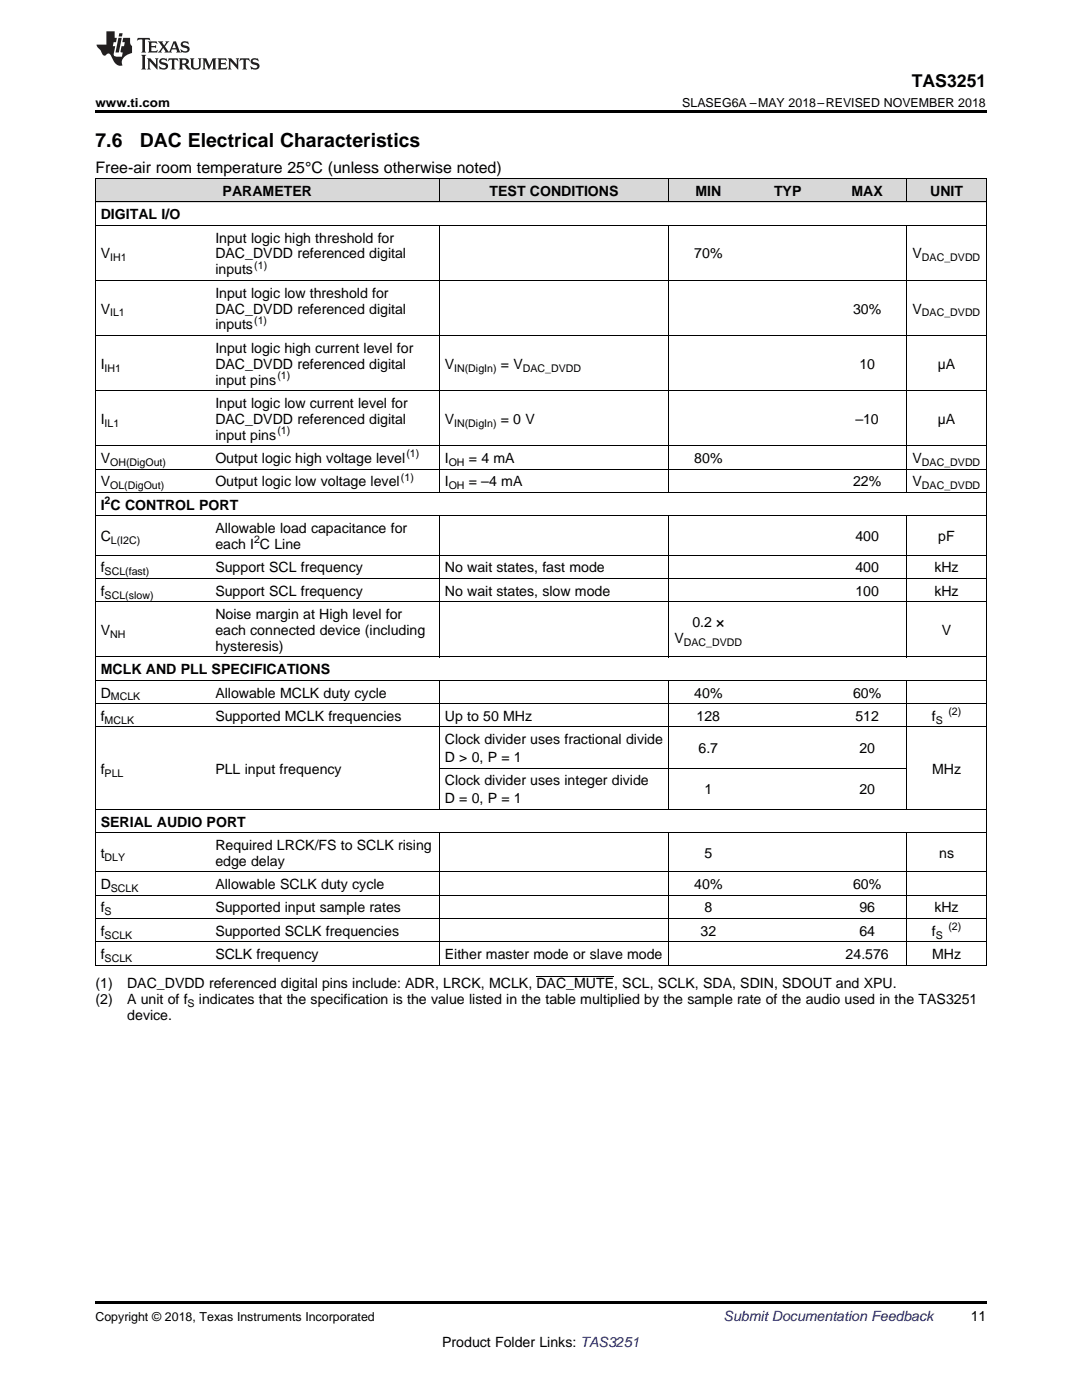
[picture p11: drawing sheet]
<svg xmlns="http://www.w3.org/2000/svg" width="216mm" height="279mm" viewBox="0 0 216 279" stroke-linecap="round" stroke-linejoin="round" font-family="sans-serif">
<defs><g id="words">
<g font-size="3.9">
<text x="19" y="29.3">7.6</text>
<text x="27.9" y="29.3">DAC Electrical Characteristics</text>
</g>
<text font-size="3.5" x="181.9" y="17.3">TAS3251</text>
<text font-size="3.2" x="19" y="34.4">Free-air room temperature 25°C (unless otherwise noted)</text>
<g font-size="2.8">
<text x="44.4" y="39.1">PARAMETER</text>
<text x="97.7" y="39.1">TEST CONDITIONS</text>
<text x="138.8" y="39.1">MIN</text>
<text x="154.4" y="39.1">TYP</text>
<text x="169.9" y="39.1">MAX</text>
<text x="185.6" y="39.1">UNIT</text>
<text x="20.1" y="43.7">DIGITAL I/O</text>
<text x="20.1" y="51.6">V</text>
<text x="43" y="48.4">Input logic high threshold for</text>
<text x="43" y="51.6">DAC_DVDD referenced digital</text>
<text x="138.5" y="51.6">70%</text>
<text x="182.1" y="51.6">V</text>
<text x="43" y="54.8">inputs</text>
<text x="43" y="59.4">Input logic low threshold for</text>
<text x="20.1" y="62.6">V</text>
<text x="43" y="62.6">DAC_DVDD referenced digital</text>
<text x="43" y="65.8">inputs</text>
<text x="170.2" y="62.6">30%</text>
<text x="182.1" y="62.6">V</text>
<text x="43" y="70.4">Input logic high current level for</text>
<text x="20.1" y="73.6">I</text>
<text x="43" y="73.6">DAC_DVDD referenced digital</text>
<text x="43" y="76.8">input pins</text>
<text x="88.8" y="73.6">V</text>
<text x="99.9" y="73.6">= V</text>
<text x="171.5" y="73.6">10</text>
<text x="187.1" y="73.6">µA</text>
<text x="43" y="81.4">Input logic low current level for</text>
<text x="20.1" y="84.6">I</text>
<text x="43" y="84.6">DAC_DVDD referenced digital</text>
<text x="43" y="87.8">input pins</text>
<text x="88.8" y="84.6">V</text>
<text x="99.9" y="84.6">= 0 V</text>
<text x="170.7" y="84.6">–10</text>
<text x="187.1" y="84.6">µA</text>
<text x="20.1" y="92.4">V</text>
<text x="43" y="92.4">Output logic high voltage level</text>
<text x="88.8" y="92.4">I</text>
<text x="93.6" y="92.4">= 4 mA</text>
<text x="138.5" y="92.4">80%</text>
<text x="182.1" y="92.4">V</text>
<text x="20.1" y="97.1">V</text>
<text x="20.1" y="101.7">I C CONTROL PORT</text>
<text x="43" y="97.1">Output logic low voltage level</text>
<text x="88.8" y="97.1">I</text>
<text x="93.6" y="97.1">= –4 mA</text>
<text x="170.2" y="97.1">22%</text>
<text x="182.1" y="97.1">V</text>
<text x="20.1" y="108">C</text>
<text x="43" y="106.4">Allowable load capacitance for</text>
<text x="170.7" y="108">400</text>
<text x="187.2" y="108">pF</text>
<text x="43" y="109.6">each I C Line</text>
<text x="20.1" y="114.2">f</text>
<text x="20.1" y="118.9">f</text>
<text x="43" y="114.2">Support SCL frequency</text>
<text x="43" y="118.9">Support SCL frequency</text>
<text x="88.8" y="114.2">No wait states, fast mode</text>
<text x="88.8" y="118.9">No wait states, slow mode</text>
<text x="170.7" y="114.2">400</text>
<text x="170.7" y="118.9">100</text>
<text x="186.4" y="114.2">kHz</text>
<text x="186.4" y="118.9">kHz</text>
<text x="43" y="123.5">Noise margin at High level for</text>
<text x="138.1" y="125.1">0.2 ×</text>
<text x="20.1" y="126.7">V</text>
<text x="43" y="126.7">each connected device (including</text>
<text x="43" y="129.9">hysteresis)</text>
<text x="134.6" y="128.3">V</text>
<text x="187.9" y="126.7">V</text>
<text x="20.1" y="134.5">MCLK AND PLL SPECIFICATIONS</text>
<text x="20.1" y="139.2">D</text>
<text x="20.1" y="143.9">f</text>
<text x="43" y="139.2">Allowable MCLK duty cycle</text>
<text x="43" y="143.9">Supported MCLK frequencies</text>
<text x="88.8" y="143.9">Up to 50 MHz</text>
<text x="138.5" y="139.2">40%</text>
<text x="139" y="143.9">128</text>
<text x="170.2" y="139.2">60%</text>
<text x="170.7" y="143.9">512</text>
<text x="185.9" y="143.9">f</text>
<text x="88.8" y="148.5">Clock divider uses fractional divide</text>
<text x="20.1" y="154.4">f</text>
<text x="43" y="154.4">PLL input frequency</text>
<text x="88.8" y="152.1">D &gt; 0, P = 1</text>
<text x="139.4" y="150.3">6.7</text>
<text x="171.5" y="150.3">20</text>
<text x="186" y="154.4">MHz</text>
<text x="88.8" y="156.7">Clock divider uses integer divide</text>
<text x="88.8" y="160.3">D = 0, P = 1</text>
<text x="140.6" y="158.5">1</text>
<text x="171.5" y="158.5">20</text>
<text x="20.1" y="165">SERIAL AUDIO PORT</text>
<text x="20.1" y="171.2">t</text>
<text x="43" y="169.6">Required LRCK/FS to SCLK rising</text>
<text x="43" y="172.8">edge delay</text>
<text x="140.6" y="171.2">5</text>
<text x="187.4" y="171.2">ns</text>
<text x="20.1" y="177.4">D</text>
<text x="43" y="177.4">Allowable SCLK duty cycle</text>
<text x="138.5" y="177.4">40%</text>
<text x="170.2" y="177.4">60%</text>
<text x="20.1" y="182.1">f</text>
<text x="43" y="182.1">Supported input sample rates</text>
<text x="140.6" y="182.1">8</text>
<text x="171.5" y="182.1">96</text>
<text x="186.4" y="182.1">kHz</text>
<text x="20.1" y="186.8">f</text>
<text x="20.1" y="191.4">f</text>
<text x="43" y="186.8">Supported SCLK frequencies</text>
<text x="43" y="191.4">SCLK frequency</text>
<text x="88.8" y="191.4">Either master mode or slave mode</text>
<text x="139.8" y="186.8">32</text>
<text x="168.7" y="191.4">24.576</text>
<text x="171.5" y="186.8">64</text>
<text x="185.9" y="186.8">f</text>
<text x="186" y="191.4">MHz</text>
<text x="19" y="197.3">(1)</text>
<text x="25.4" y="197.3">DAC_DVDD referenced digital pins include: ADR, LRCK, MCLK, DAC_MUTE, SCL, SCLK, SDA, SDIN, SDOUT and XPU.</text>
<text x="19" y="200.4">(2)</text>
<text x="25.4" y="200.4">A unit of f</text>
<text x="25.4" y="203.6">device.</text>
<text x="39.7" y="200.4">indicates that the specification is the value listed in the table multiplied by the sample rate of the audio used in the TAS3251</text>
<text x="193.7" y="263.6">11</text>
<text x="88.2" y="268.9">Product Folder Links: TAS3251</text>
</g>
<text font-size="2.8" fill="#0000c8" x="144.4" y="263.6">Submit Documentation Feedback</text>
<g font-size="2.5">
<text x="19" y="21.4">www.ti.com</text>
<text x="136.1" y="21.4">SLASEG6A –MAY 2018–REVISED NOVEMBER 2018</text>
<text x="19" y="263.6">Copyright © 2018, Texas Instruments Incorporated</text>
</g>
<g font-size="2.1">
<text x="22" y="52.1">IH1</text>
<text x="50.7" y="53.6">(1)</text>
<text x="184" y="52.1">DAC_DVDD</text>
<text x="22" y="63.1">IL1</text>
<text x="50.7" y="64.6">(1)</text>
<text x="184" y="63.1">DAC_DVDD</text>
<text x="20.9" y="74.2">IH1</text>
<text x="55.4" y="75.6">(1)</text>
<text x="90.6" y="74.2">IN(DigIn)</text>
<text x="104.3" y="74.2">DAC_DVDD</text>
<text x="20.9" y="85.2">IL1</text>
<text x="55.4" y="86.6">(1)</text>
<text x="90.6" y="85.2">IN(DigIn)</text>
<text x="22" y="93">OH(DigOut)</text>
<text x="80" y="96">(1)</text>
<text x="81.1" y="91.3">(1)</text>
<text x="89.5" y="93">OH</text>
<text x="184" y="93">DAC_DVDD</text>
<text x="20.9" y="100.6">2</text>
<text x="22" y="97.6">OL(DigOut)</text>
<text x="89.5" y="97.6">OH</text>
<text x="184" y="97.6">DAC_DVDD</text>
<text x="22.1" y="108.5">L(I2C)</text>
<text x="50.7" y="108.4">2</text>
<text x="20.9" y="114.8">SCL(fast)</text>
<text x="20.9" y="119.5">SCL(slow)</text>
<text x="22" y="127.3">NH</text>
<text x="136.5" y="128.9">DAC_DVDD</text>
<text x="22.1" y="139.8">MCLK</text>
<text x="189.2" y="142.7">(2)</text>
<text x="20.9" y="144.4">MCLK</text>
<text x="186.7" y="144.4">S</text>
<text x="20.9" y="155">PLL</text>
<text x="20.9" y="171.8">DLY</text>
<text x="22.1" y="178">SCLK</text>
<text x="20.9" y="182.7">S</text>
<text x="189.2" y="185.6">(2)</text>
<text x="20.9" y="187.3">SCLK</text>
<text x="20.9" y="192">SCLK</text>
<text x="186.7" y="187.3">S</text>
<text x="37.4" y="201">S</text>
</g>
</g></defs>
<g fill="#d8d8d8">
<path d="M19 35.7h22.9v4.7h-22.9z"/>
<path d="M41.9 35.7h45.8v4.7h-45.8z"/>
<path d="M87.7 35.7h45.8v4.7h-45.8z"/>
<path d="M133.5 35.7h15.8v4.7h-15.8z"/>
<path d="M149.3 35.7h15.8v4.7h-15.8z"/>
<path d="M165.1 35.7h15.9v4.7h-15.9z"/>
<path d="M181 35.7h15.8v4.7h-15.8z"/>
</g>
<path d="M19 22h177.8v.5h-177.8zM19 192.7h.2zM87.6 192.7h.1zM133.3 192.7h.2zM180.9 192.7h.1zM196.7 192.7h.1zM19 259.7h177.8v.5h-177.8z" fill="#000"/>
<g fill="none" stroke="#000" stroke-width=".2">
<path d="M19 35.6h177.8M19.1 35.7v157M87.6 35.7v4.7M133.4 35.7v4.7M180.9 35.7v4.7M196.8 35.7v157M19 56h177.8M19 45h177.8M19 40.3h177.8M87.6 45v53.4M133.4 45v53.4M180.9 45v53.4"/>
<path d="M19 78h177.8M19 67h177.8M19 98.3h177.8M19 93.6h177.8M19 89h177.8M19 115.4h177.8M19 110.8h177.8M19 103h177.8M87.6 103v28.2M133.4 103v28.2M180.9 103v28.2M19 135.8h177.8"/>
<path d="M19 131.1h177.8M19 120.1h177.8M87.6 135.8v25.8M133.4 135.8v25.8M180.9 135.8v25.8M19 145.1h177.8M19 140.4h177.8M87.7 153.3h93.3M19 178.7h177.8M19 174h177.8M19 166.2h177.8M19 161.5h177.8"/>
<path d="M87.6 166.2v26.5M133.4 166.2v26.5M180.9 166.2v26.5M19 192.6h177.8M19 188h177.8M19 183.3h177.8"/>
</g>
<g fill="#231f20">
<path d="M27.5 7.6l-.1 .5 .4-.2h.6v.1v2.1l-.2 .4h1l-.3-.4v-2.1l.1-.1h.5l.5 .2-.2-.5zM29.5 8.3l.2 .3v1.5l-.2 .4h1.8l.2-.6a1.04 1.04 0 0 1-1.3 .2v-.7h.6l.3 .2v-.6l-.3 .2h-.6v-.6l.8-.1 .4 .3-.2-.5zM31.5 8.3l.9 1.1-.9 1.1h.8l-.2-.2 .5-.7 .4 .7-.2 .2h1.5l-.1-.2 .1-.4h.9l.1 .4-.2 .2h1l-.3-.3-.7-1.9h-.5l-.9 2-.8-1 .9-1h-.8l.1 .3-.3 .5-.4-.6 .2-.2zM34.7 8.6l.4 1h-.7zM36.3 8.4a.63 .63 0 0 0-.2 .7 .63 .63 0 0 0 .6 .4l.6 .2 .1 .2a.75 .75 0 0 1-.7 .4 .75 .75 0 0 1-.6-.5l.1 .7 .1-.1a1.11 1.11 0 0 0 1.5-.6 1.13 1.13 0 0 0-1.2-.8l-.1-.4a1.04 1.04 0 0 1 1.2 .2l-.2-.5-.1 .1-.5-.2zM28.2 10.9l.2 .4v2.2l-.2 .4h1l-.3-.4v-2.2l.3-.4zM29.3 11.6l.3 .4v1.5l-.3 .4h.8l-.2-.4v-1.3l1.5 1.7v-1.9l.2-.4h-.7l.2 .4v.9l-1.1-1.3zM32 11.8a.62 .62 0 0 0-.2 .7 .62 .62 0 0 0 .6 .4l.6 .1 .1 .3a.76 .76 0 0 1-.7 .3 .76 .76 0 0 1-.6-.4l.1 .7 .1-.1a1.11 1.11 0 0 0 1.5-.6 1.13 1.13 0 0 0-1.2-.8l-.1-.4a1.04 1.04 0 0 1 1.2 .2l-.2-.6-.1 .1-.5-.1zM33.7 11.6l-.2 .6a.61 .61 0 0 1 .8-.3v1.6l-.2 .4h.9l-.2-.4v-1.6a.63 .63 0 0 1 .8 .3l-.2-.6zM35.6 11.6l.3 .4v1.5l-.3 .4h1l-.2-.2v-.8l.5 .2a.76 .76 0 0 0 1.2 .7l-1-1a.58 .58 0 0 0 .6-.5 .58 .58 0 0 0-.5-.6zM36.4 11.9h.1a.45 .45 0 0 1 .5 .1 .45 .45 0 0 1 .1 .5l-.7 .2zM37.9 11.6l.2 .2a2.17 2.17 0 0 0 .3 1.9 .99 .99 0 0 0 1.6-.6v-1.1l.2-.4h-.7l.2 .2a1.92 1.92 0 0 1-.2 1.8 .6 .6 0 0 1-.9-.5v-1.1l.2-.4zM40.4 11.6l.2 .4v1.5l-.2 .4h.7l-.2-.4v-1.4l.8 1.8 .8-1.8v1.4l-.2 .4h.9l-.2-.4v-1.5l.2-.4h-.8l-.6 1.5-.6-1.5zM43.4 11.6l.2 .4v1.5l-.2 .4h1.8l.2-.6a1.04 1.04 0 0 1-1.3 .1v-.6h.5l.4 .2v-.6l-.4 .2h-.5v-.7h.8l.3 .3-.1-.6zM45.5 11.6l.2 .4v1.5l-.2 .4h.7l-.2-.4v-1.3l1.5 1.7v-1.9l.2-.4h-.7l.2 .4v.9l-1.1-1.3zM47.9 11.6l-.1 .6a.61 .61 0 0 1 .8-.3v1.6l-.3 .4h1l-.3-.4 .1-1.6a.63 .63 0 0 1 .7 .3l-.1-.6zM50.2 11.8a.62 .62 0 0 0-.2 .7 .62 .62 0 0 0 .6 .4l.6 .1 .2 .3a.76 .76 0 0 1-.8 .3 .76 .76 0 0 1-.6-.4l.1 .7 .2-.1a1.11 1.11 0 0 0 1.5-.6 1.13 1.13 0 0 0-1.3-.8l-.1-.4a1.04 1.04 0 0 1 1.2 .2l-.1-.6-.2 .1-.5-.1z"/>
<path d="M21.2 6.3v2.6h-1.9l.1 .4 .7 .9a.91 .91 0 0 0 1 .8 .56 .56 0 0 1 .5-.3 .56 .56 0 0 1 .5 .3l.4 .8a1.53 1.53 0 0 0 1.9 1.2 1.54 1.54 0 0 1 1-2.1l.9-.3v-1.4a1.52 1.52 0 0 1-.3-1.6h-1.4l-.2 .8h.5l-.2 .8h-.4l-.2 1v.2l.4 .1-.2 .8a1.93 1.93 0 0 1-1.6-.3l.3-1.8h-.5l.2-.8h.4l.2-.8h-.4v-1.3zM23.6 7.6l-.6 2.9h.7l.6-2.9zM23.8 6.6l-.1 .7h.6l.2-.7z"/>
</g>
<path d="M107 194.8h15.6" fill="none" stroke="#000" stroke-width=".2"/>
<use href="#words"/>
</svg>
